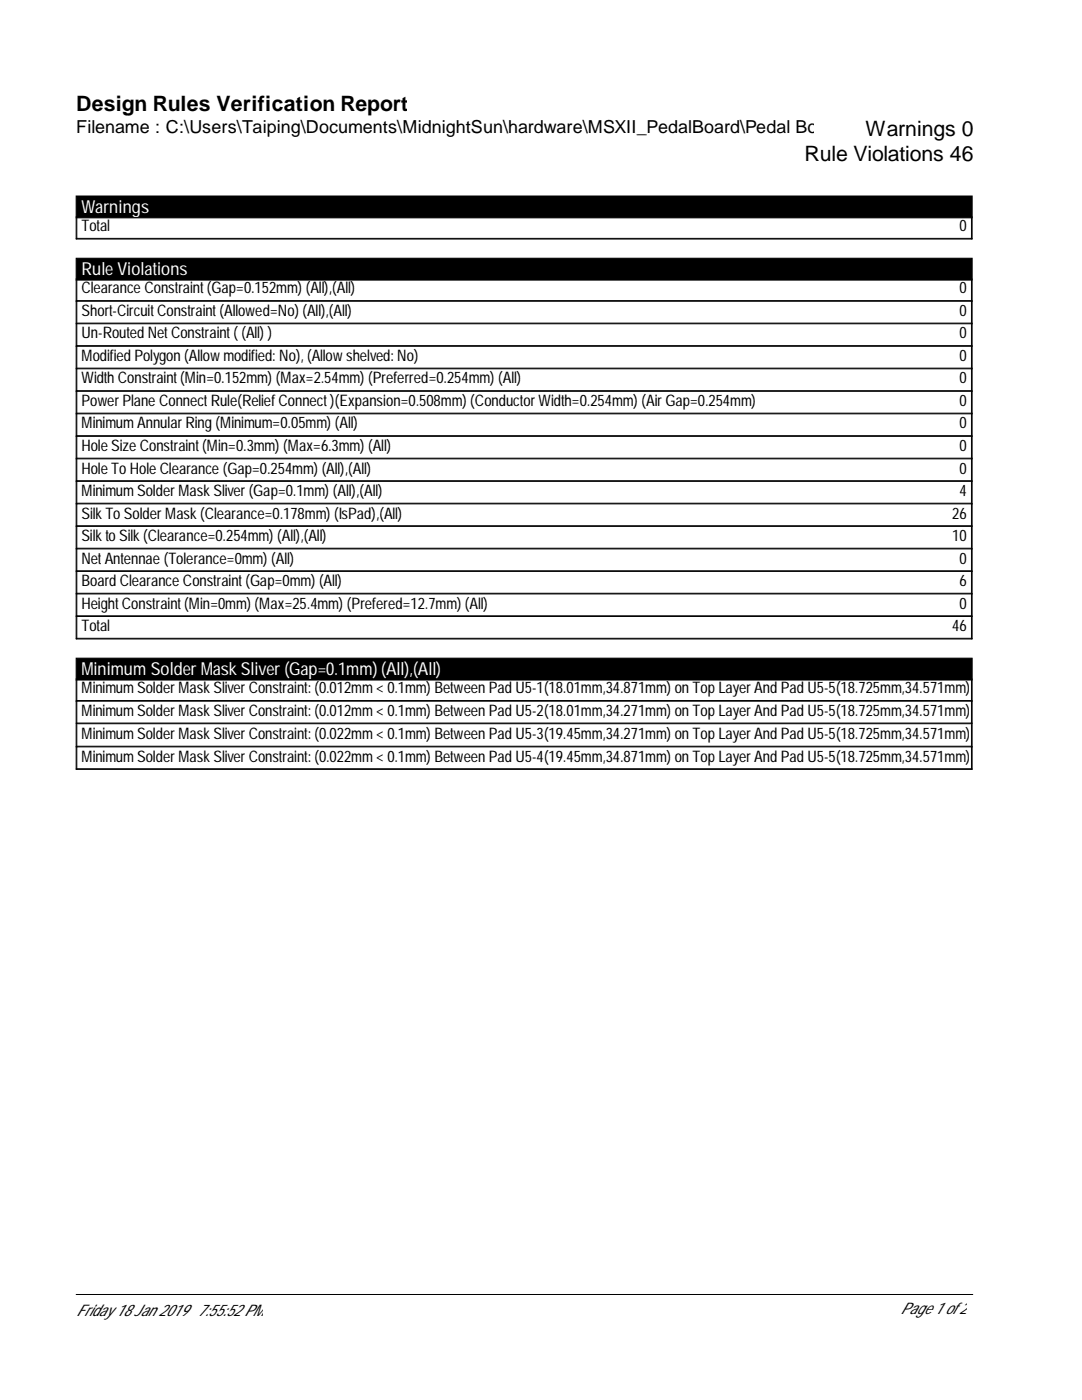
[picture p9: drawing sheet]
<svg xmlns="http://www.w3.org/2000/svg" width="216mm" height="279mm" viewBox="0 0 216 279" stroke-linecap="round" stroke-linejoin="round" font-family="sans-serif">
<defs><g id="words">
<g font-size="4.2">
<text x="15.2" y="22.2">Design Rules Verification Report</text>
<text x="172.7" y="27.1">Warnings 0</text>
<text x="160.5" y="32.1">Rule Violations 46</text>
</g>
<text font-size="3.6" x="15.2" y="26.6">Filename : C:\Users\Taiping\Documents\MidnightSun\hardware\MSXII_PedalBoard\Pedal Bo</text>
<g font-size="3.6" fill="#fff">
<text x="16.3" y="42.4">Warnings</text>
<text x="16.3" y="54.9">Rule Violations</text>
<text x="16.3" y="134.7">Minimum Solder Mask Sliver (Gap=0.1mm) (All),(All)</text>
</g>
<g font-size="3.2">
<text x="16.3" y="46.1">Total</text>
<text x="191.5" y="46.1">0</text>
<text x="16.3" y="58.6">Clearance Constraint(Gap=0.152mm) (All),(All)</text>
<text x="191.5" y="58.6">0</text>
<text x="16.3" y="63">Short-CircuitConstraint(Allowed=No) (All),(All)</text>
<text x="191.5" y="63">0</text>
<text x="16.3" y="67.5">Un-Routed NetConstraint( (All) )</text>
<text x="191.5" y="67.5">0</text>
<text x="16.3" y="72">Modified Polygon (Allow modified: No), (Allow shelved: No)</text>
<text x="16.3" y="76.5">Width Constraint(Min=0.152mm) (Max=2.54mm) (Preferred=0.254mm) (All)</text>
<text x="191.5" y="72">0</text>
<text x="191.5" y="76.5">0</text>
<text x="16.3" y="81">Power Plane ConnectRule(ReliefConnect)(Expansion=0.508mm) (Conductor Width=0.254mm) (Air Gap=0.254mm)</text>
<text x="191.5" y="81">0</text>
<text x="16.3" y="85.5">Minimum Annular Ring (Minimum=0.05mm) (All)</text>
<text x="191.5" y="85.5">0</text>
<text x="16.3" y="90">Hole Size Constraint(Min=0.3mm) (Max=6.3mm) (All)</text>
<text x="16.3" y="94.5">Hole To Hole Clearance (Gap=0.254mm) (All),(All)</text>
<text x="191.5" y="90">0</text>
<text x="191.5" y="94.5">0</text>
<text x="16.3" y="99">Minimum Solder Mask Sliver (Gap=0.1mm) (All),(All)</text>
<text x="191.5" y="99">4</text>
<text x="16.3" y="103.5">Silk To Solder Mask (Clearance=0.178mm) (IsPad),(All)</text>
<text x="16.3" y="108">Silk to Silk (Clearance=0.254mm) (All),(All)</text>
<text x="190" y="103.5">26</text>
<text x="190" y="108">10</text>
<text x="16.3" y="112.5">NetAntennae (Tolerance=0mm) (All)</text>
<text x="191.5" y="112.5">0</text>
<text x="16.3" y="117">Board Clearance Constraint(Gap=0mm) (All)</text>
<text x="191.5" y="117">6</text>
<text x="16.3" y="121.5">HeightConstraint(Min=0mm) (Max=25.4mm) (Prefered=12.7mm) (All)</text>
<text x="16.3" y="126">Total</text>
<text x="190" y="126">46</text>
<text x="191.5" y="121.5">0</text>
<text x="16.3" y="138.4">Minimum Solder Mask Sliver Constraint: (0.012mm &lt; 0.1mm) Between Pad U5-1(18.01mm,34.871mm) on Top Layer And Pad U5-5(18.725mm,34.571mm)</text>
<text x="16.3" y="142.9">Minimum Solder Mask Sliver Constraint: (0.012mm &lt; 0.1mm) Between Pad U5-2(18.01mm,34.271mm) on Top Layer And Pad U5-5(18.725mm,34.571mm)</text>
<text x="16.3" y="147.5">Minimum Solder Mask Sliver Constraint: (0.022mm &lt; 0.1mm) Between Pad U5-3(19.45mm,34.271mm) on Top Layer And Pad U5-5(18.725mm,34.571mm)</text>
<text x="16.3" y="152">Minimum Solder Mask Sliver Constraint: (0.022mm &lt; 0.1mm) Between Pad U5-4(19.45mm,34.871mm) on Top Layer And Pad U5-5(18.725mm,34.571mm)</text>
<text x="15.2" y="262.6">Friday 18 Jan 2019 7:55:52 PM</text>
<text x="179.7" y="262.3">Page 1 of2</text>
</g>
</g></defs>
<path d="M15.2 39.1h178.8v4.4h-178.8zM15.2 51.5h178.8v4.4h-178.8zM15.2 131.4h178.8v4.3h-178.8z" fill="#000" stroke="#000" stroke-width=".2"/>
<g fill="none" stroke="#000" stroke-width=".2">
<path d="M15.2 43.2v4.5h178.8v-4.5M15.2 47.6h178.8M15.2 55.6v71.9h178.8v-71.9M15.2 60h178.8M15.3 43.2v4.5M15.3 55.6v71.9M193.8 43.2v4.5M193.8 55.6v71.9M15.2 60.1h178.8M15.2 64.6h178.8M15.2 64.5h178.8M15.2 69.1h178.8"/>
<path d="M15.2 69h178.8M15.2 73.6h178.8M15.2 73.5h178.8M15.2 78.1h178.8M15.2 78h178.8M15.2 82.6h178.8M15.2 82.5h178.8M15.2 87.1h178.8M15.2 87h178.8M15.2 91.6h178.8M15.2 91.4h178.8M15.2 96.1h178.8"/>
<path d="M15.2 95.9h178.8M15.2 100.6h178.8M15.2 100.4h178.8M15.2 105.1h178.8M15.2 104.9h178.8M15.2 109.5h178.8M15.2 109.4h178.8M15.2 114h178.8M15.2 113.9h178.8M15.2 118.5h178.8M15.2 118.4h178.8M15.2 135.4v9h178.8v-9"/>
<path d="M15.2 123h178.8M15.2 122.9h178.8M15.2 127.4h178.8M15.2 139.9h178.8M15.2 139.8h178.8M15.3 135.4v9M193.8 135.4v9M15.2 144.6v9h178.8v-9M15.2 144.3h178.8M15.2 149.1h178.8M15.2 148.9h178.8M15.2 153.4h178.8"/>
<path d="M15.3 144.6v9M193.8 144.6v9M15.2 258.3h178.9"/>
</g>
<use href="#words"/>
</svg>
